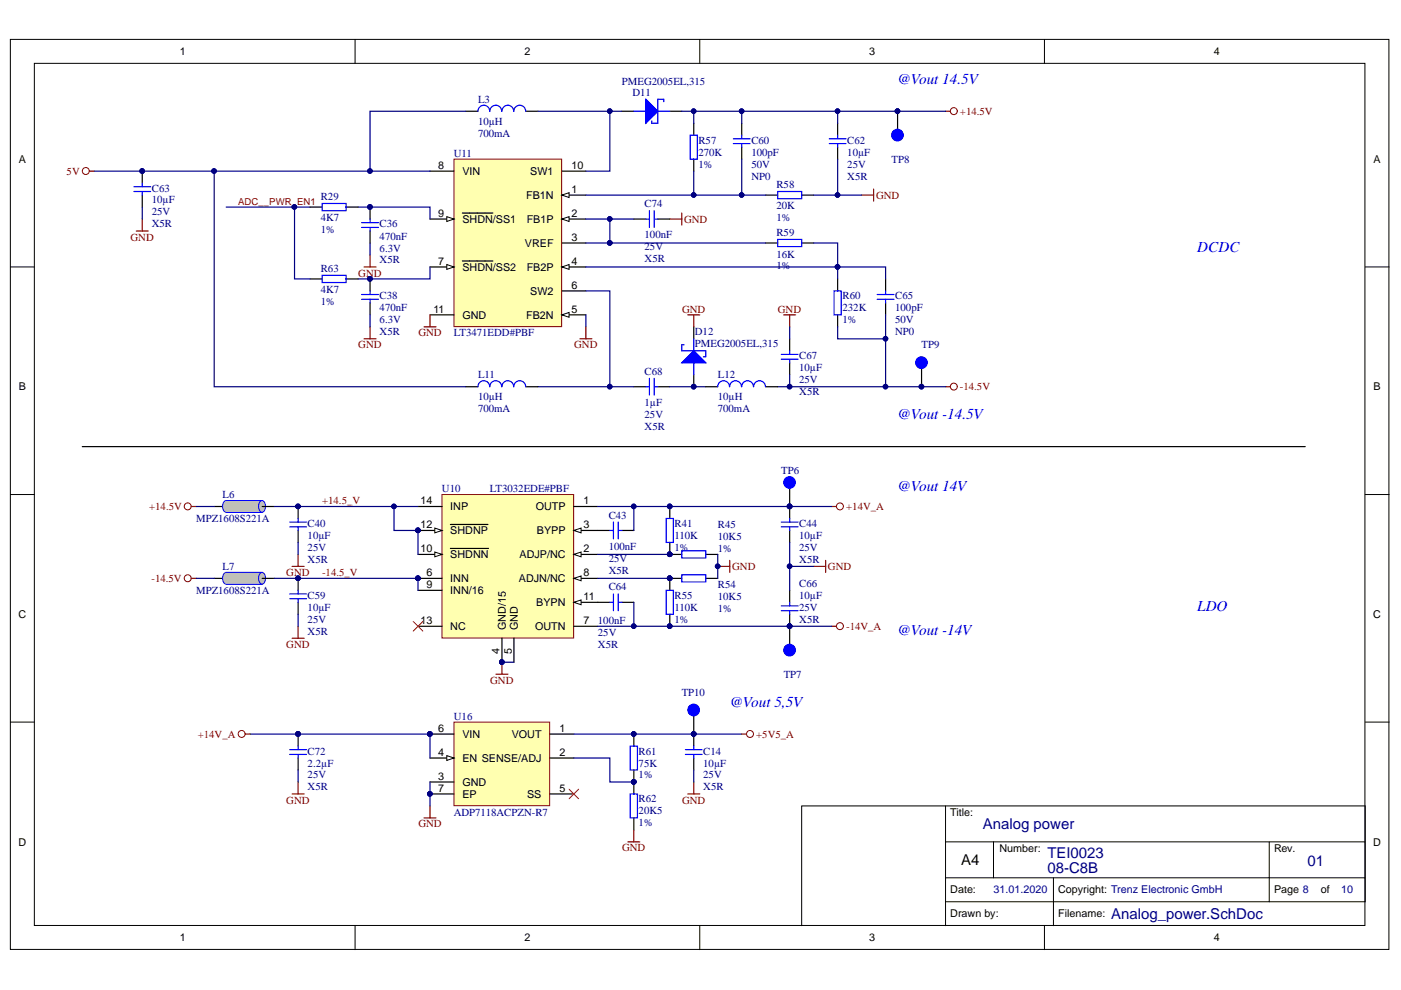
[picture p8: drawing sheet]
<svg xmlns="http://www.w3.org/2000/svg" width="297mm" height="210mm" viewBox="0 0 297 210" stroke-linecap="round" stroke-linejoin="round" font-family="sans-serif">
<defs><g id="words">
<g font-size="3.2" fill="#00f">
<text x="190.3" y="17.8">@Vout 14.5V</text>
<text x="253.8" y="53.4">DCDC</text>
<text x="190.3" y="88.9">@Vout -14.5V</text>
<text x="190.3" y="104.2">@Vout 14V</text>
<text x="253.8" y="129.6">LDO</text>
<text x="190.3" y="134.6">@Vout -14V</text>
<text x="154.7" y="149.9">@Vout 5,5V</text>
</g>
<g font-size="3.2" fill="#000080">
<text x="208.4" y="175.8">Analog power</text>
<text x="222.1" y="185.2">08-C8B</text>
<text x="222.1" y="181.9">TEI0023</text>
<text x="277.2" y="183.6">01</text>
<text x="235.6" y="194.8">Analog_power.SchDoc</text>
</g>
<text font-size="3.2" x="203.8" y="183.4">A4</text>
<g font-size="2.3">
<text x="38.1" y="11.7">1</text>
<text x="111.2" y="11.7">2</text>
<text x="184.3" y="11.7">3</text>
<text x="257.4" y="11.7">4</text>
<text x="4" y="34.5">A</text>
<text x="92.9" y="35.8">8</text>
<text x="121.1" y="35.8">10</text>
<text x="291.2" y="34.5">A</text>
<text x="98.1" y="37.1">VIN</text>
<text x="112.4" y="37.1">SW1</text>
<text x="121.1" y="40.9">1</text>
<text x="92.9" y="46">9</text>
<text x="98.1" y="47.2">SHDN/SS1</text>
<text x="111.5" y="42.2">FB1N</text>
<text x="111.7" y="47.2">FB1P</text>
<text x="121.1" y="46">2</text>
<text x="111.3" y="52.3">VREF</text>
<text x="121.1" y="51">3</text>
<text x="92.9" y="56.1">7</text>
<text x="98.1" y="57.4">SHDN/SS2</text>
<text x="111.7" y="57.4">FB2P</text>
<text x="121.1" y="56.1">4</text>
<text x="112.4" y="62.5">SW2</text>
<text x="121.1" y="61.2">6</text>
<text x="91.9" y="66.3">11</text>
<text x="98.1" y="67.6">GND</text>
<text x="111.5" y="67.6">FB2N</text>
<text x="121.1" y="66.3">5</text>
<text x="4" y="82.8">B</text>
<text x="291.2" y="82.8">B</text>
<text x="89.1" y="106.9">14</text>
<text x="123.7" y="106.9">1</text>
<text x="89.1" y="112">12</text>
<text x="95.5" y="113.2">SHDNP</text>
<text x="95.5" y="108.2">INP</text>
<text x="113.6" y="108.2">OUTP</text>
<text x="113.8" y="113.2">BYPP</text>
<text x="123.7" y="112">3</text>
<text x="89.1" y="117.1">10</text>
<text x="95.5" y="118.3">SHDNN</text>
<text x="110.1" y="118.3">ADJP/NC</text>
<text x="123.7" y="117.1">2</text>
<text x="90.4" y="122.2">6</text>
<text x="90.4" y="124.7">9</text>
<text x="95.5" y="123.4">INN</text>
<text x="95.5" y="126">INN/16</text>
<text x="110" y="123.4">ADJN/NC</text>
<text x="123.7" y="122.2">8</text>
<text x="3.9" y="131">C</text>
<text x="113.7" y="128.5">BYPN</text>
<text x="123.7" y="127.2">11</text>
<text x="291.1" y="131">C</text>
<text x="89.1" y="132.3">13</text>
<text x="95.5" y="133.6">NC</text>
<text x="107.2" y="133.5" transform="rotate(-90 107.2 133.5)">GND/15</text>
<text x="109.8" y="133.5" transform="rotate(-90 109.8 133.5)">GND</text>
<text x="113.4" y="133.6">OUTN</text>
<text x="123.7" y="132.3">7</text>
<text x="105.9" y="138.6" transform="rotate(-90 105.9 138.6)">4</text>
<text x="108.5" y="138.6" transform="rotate(-90 108.5 138.6)">5</text>
<text x="92.9" y="155.2">6</text>
<text x="118.6" y="155.2">1</text>
<text x="92.9" y="160.2">4</text>
<text x="98.1" y="156.4">VIN</text>
<text x="98.1" y="161.5">EN SENSE/ADJ</text>
<text x="108.5" y="156.4">VOUT</text>
<text x="118.6" y="160.2">2</text>
<text x="92.9" y="165.3">3</text>
<text x="92.9" y="167.8">7</text>
<text x="98.1" y="166.6">GND</text>
<text x="118.6" y="167.8">5</text>
<text x="98.1" y="169.1">EP</text>
<text x="111.8" y="169.1">SS</text>
<text x="201.5" y="173">Title:</text>
<text x="3.9" y="179.3">D</text>
<text x="291.1" y="179.3">D</text>
<text x="211.9" y="180.6">Number:</text>
<text x="270.1" y="180.6">Rev.</text>
<text x="201.5" y="189.4">Date:</text>
<text x="224.4" y="189.4">Copyright: Trenz Electronic GmbH</text>
<text x="270.1" y="189.4">Page 8</text>
<text x="280" y="189.4">of</text>
<text x="201.5" y="194.5">Drawn by:</text>
<text x="224.4" y="194.5">Filename:</text>
<text x="38.1" y="199.6">1</text>
<text x="111.2" y="199.6">2</text>
<text x="184.3" y="199.6">3</text>
<text x="257.4" y="199.6">4</text>
</g>
<g font-size="2.3" fill="#000080">
<text x="101.4" y="21.8">L3</text>
<text x="131.8" y="18">PMEG2005EL,315</text>
<text x="134.1" y="20.3">D11</text>
<text x="101.4" y="28.9">700mA</text>
<text x="101.4" y="26.4">10µH</text>
<text x="96.2" y="33.3">U11</text>
<text x="148.1" y="35.5">1%</text>
<text x="148.1" y="30.5">R57</text>
<text x="148.1" y="33">270K</text>
<text x="159.3" y="35.5">50V</text>
<text x="159.3" y="30.5">C60</text>
<text x="159.3" y="33">100pF</text>
<text x="179.6" y="35.5">25V</text>
<text x="179.6" y="30.5">C62</text>
<text x="179.6" y="33">10µF</text>
<text x="189" y="34.5">TP8</text>
<text x="32.2" y="40.6">C63</text>
<text x="159.3" y="38.1">NP0</text>
<text x="164.6" y="39.8">R58</text>
<text x="179.6" y="38.1">X5R</text>
<text x="32.2" y="45.7">25V</text>
<text x="32.2" y="43.1">10µF</text>
<text x="68" y="42.4">R29</text>
<text x="68" y="46.9">4K7</text>
<text x="136.7" y="43.9">C74</text>
<text x="164.6" y="46.9">1%</text>
<text x="164.6" y="44.4">20K</text>
<text x="32.2" y="48.2">X5R</text>
<text x="68" y="49.5">1%</text>
<text x="80.5" y="53.3">6.3V</text>
<text x="80.5" y="48.2">C36</text>
<text x="80.5" y="50.8">470nF</text>
<text x="136.7" y="53.1">25V</text>
<text x="136.7" y="50.5">100nF</text>
<text x="164.6" y="50">R59</text>
<text x="68" y="57.6">R63</text>
<text x="80.5" y="55.9">X5R</text>
<text x="136.7" y="55.6">X5R</text>
<text x="164.6" y="57.1">1%</text>
<text x="164.6" y="54.6">16K</text>
<text x="68" y="64.7">1%</text>
<text x="68" y="62.2">4K7</text>
<text x="80.5" y="63.5">C38</text>
<text x="178.6" y="63.5">R60</text>
<text x="189.8" y="63.5">C65</text>
<text x="80.5" y="68.5">6.3V</text>
<text x="80.5" y="71.1">X5R</text>
<text x="80.5" y="66">470nF</text>
<text x="96.2" y="71.3">LT3471EDD#PBF</text>
<text x="147.3" y="71.1">D12</text>
<text x="178.6" y="68.5">1%</text>
<text x="178.6" y="66">232K</text>
<text x="189.8" y="68.5">50V</text>
<text x="189.8" y="71.1">NP0</text>
<text x="189.8" y="66">100pF</text>
<text x="147.3" y="73.6">PMEG2005EL,315</text>
<text x="169.5" y="76.2">C67</text>
<text x="195.4" y="73.9">TP9</text>
<text x="101.4" y="80.2">L11</text>
<text x="136.7" y="79.5">C68</text>
<text x="152.2" y="80.2">L12</text>
<text x="169.5" y="81.3">25V</text>
<text x="169.5" y="83.8">X5R</text>
<text x="169.5" y="78.7">10µF</text>
<text x="101.4" y="87.3">700mA</text>
<text x="101.4" y="84.8">10µH</text>
<text x="136.7" y="88.6">25V</text>
<text x="136.7" y="86.1">1µF</text>
<text x="152.2" y="87.3">700mA</text>
<text x="152.2" y="84.8">10µH</text>
<text x="136.7" y="91.1">X5R</text>
<text x="165.6" y="100.5">TP6</text>
<text x="47.2" y="105.6">L6</text>
<text x="93.7" y="104.4">U10</text>
<text x="103.9" y="104.4">LT3032EDE#PBF</text>
<text x="41.6" y="110.7">MPZ1608S221A</text>
<text x="65.2" y="111.7">C40</text>
<text x="129.1" y="110">C43</text>
<text x="143" y="111.7">R41</text>
<text x="152.2" y="112">R45</text>
<text x="169.5" y="111.7">C44</text>
<text x="65.2" y="116.8">25V</text>
<text x="65.2" y="119.3">X5R</text>
<text x="65.2" y="114.3">10µF</text>
<text x="129.1" y="119.1">25V</text>
<text x="129.1" y="116.5">100nF</text>
<text x="143" y="116.8">1%</text>
<text x="143" y="114.3">110K</text>
<text x="152.2" y="117.1">1%</text>
<text x="152.2" y="114.5">10K5</text>
<text x="169.5" y="116.8">25V</text>
<text x="169.5" y="119.3">X5R</text>
<text x="169.5" y="114.3">10µF</text>
<text x="41.6" y="125.9">MPZ1608S221A</text>
<text x="47.2" y="120.9">L7</text>
<text x="129.1" y="121.6">X5R</text>
<text x="129.1" y="125.2">C64</text>
<text x="152.2" y="124.7">R54</text>
<text x="169.5" y="124.4">C66</text>
<text x="65.2" y="126.9">C59</text>
<text x="65.2" y="129.5">10µF</text>
<text x="143" y="126.9">R55</text>
<text x="143" y="129.5">110K</text>
<text x="152.2" y="129.8">1%</text>
<text x="152.2" y="127.2">10K5</text>
<text x="169.5" y="129.5">25V</text>
<text x="169.5" y="126.9">10µF</text>
<text x="65.2" y="132.1">25V</text>
<text x="65.2" y="134.6">X5R</text>
<text x="126.8" y="134.8">25V</text>
<text x="126.8" y="137.4">X5R</text>
<text x="126.8" y="132.3">100nF</text>
<text x="143" y="132.1">1%</text>
<text x="169.5" y="132.1">X5R</text>
<text x="166.2" y="143.7">TP7</text>
<text x="144.5" y="147.5">TP10</text>
<text x="96.2" y="152.6">U16</text>
<text x="65.2" y="160">C72</text>
<text x="135.4" y="160">R61</text>
<text x="149.1" y="160">C14</text>
<text x="65.2" y="165.1">25V</text>
<text x="65.2" y="167.6">X5R</text>
<text x="65.2" y="162.5">2.2µF</text>
<text x="135.4" y="165.1">1%</text>
<text x="135.4" y="162.5">75K</text>
<text x="149.1" y="165.1">25V</text>
<text x="149.1" y="167.6">X5R</text>
<text x="149.1" y="162.5">10µF</text>
<text x="96.2" y="172.9">ADP7118ACPZN-R7</text>
<text x="135.4" y="170.1">R62</text>
<text x="135.4" y="172.7">20K5</text>
<text x="135.4" y="175.2">1%</text>
<text x="210.7" y="189.4">31.01.2020</text>
<text x="284.3" y="189.4">10</text>
</g>
<g font-size="2.3" fill="#800000">
<text x="203.5" y="24.4">+14.5V</text>
<text x="14.1" y="37.1">5V</text>
<text x="145" y="47.2">GND</text>
<text x="185.7" y="42.1">GND</text>
<text x="27.7" y="51">GND</text>
<text x="76" y="58.7">GND</text>
<text x="88.7" y="71.3">GND</text>
<text x="144.6" y="66.3">GND</text>
<text x="164.9" y="66.3">GND</text>
<text x="76" y="73.9">GND</text>
<text x="121.7" y="73.9">GND</text>
<text x="203.5" y="82.8">-14.5V</text>
<text x="68.3" y="106.9">+14.5_V</text>
<text x="31.6" y="108.2">+14.5V</text>
<text x="179.4" y="108.2">+14V_A</text>
<text x="32.1" y="123.4">-14.5V</text>
<text x="60.7" y="122.1">GND</text>
<text x="68.3" y="122.1">-14.5_V</text>
<text x="155.2" y="120.9">GND</text>
<text x="175.5" y="120.9">GND</text>
<text x="60.7" y="137.4">GND</text>
<text x="179.4" y="133.6">-14V_A</text>
<text x="103.9" y="145">GND</text>
<text x="41.9" y="156.4">+14V_A</text>
<text x="160.3" y="156.4">+5V5_A</text>
<text x="60.7" y="170.4">GND</text>
<text x="144.6" y="170.4">GND</text>
<text x="88.7" y="175.4">GND</text>
<text x="131.9" y="180.5">GND</text>
</g>
<text font-size="2" fill="#800000" x="50.5" y="43.5">ADC__PWR_EN1</text>
</g></defs>
<g fill="#fff" stroke="#000" stroke-width=".21">
<path d="M2.2 8.4h292.3v192.9h-292.3z"/>
<path d="M7.3 13.4h282.1v182.8h-282.1z"/>
</g>
<g fill="none" stroke="#000" stroke-width=".21">
<path d="M75.3 8.4v5M148.4 8.4v5M221.4 8.4v5M2.2 56.6h5.1M289.4 56.6h5.1M2.2 104.9h5.1M289.4 104.9h5.1M2.2 153.1h5.1M289.4 153.1h5.1M200.5 170.9h88.9v20.3h-88.9zM200.5 170.9h-30.5v25.4M200.5 178.5h88.9"/>
<path d="M210.6 178.5v7.6h-10.1M269.1 178.5v12.7M75.3 196.3v5.1M148.4 196.3v5.1M200.5 191.2v5.1M210.6 186.1h78.8M221.4 196.3v5.1M223.4 186.1v10.2"/>
</g>
<path d="M93.7 104.9h27.9v30.4h-27.9z" fill="#ffffb0" stroke="#800000" stroke-width=".21"/>
<path d="M121.7 107.4h5.1M121.7 117.5h5.1" fill="none" stroke="#000" stroke-width=".25"/>
<path d="M121.7 117.5l1.5-.5v1.1z" fill="#fff"/>
<path d="M121.7 117.5l1.5-.5v1.1z" fill="none" stroke="#000" stroke-width=".21"/>
<path d="M121.7 112.5h5.1" fill="none" stroke="#000" stroke-width=".25"/>
<path d="M121.7 112.5l1.5-.5v1z" fill="#fff"/>
<path d="M121.7 112.5l1.5-.5v1z" fill="none" stroke="#000" stroke-width=".21"/>
<path d="M88.6 122.6h5.1M106.4 135.3v5.1M109 135.3v5.1M121.7 122.6h5.1M121.7 132.8h5.1" fill="none" stroke="#000" stroke-width=".25"/>
<g fill="#000080" stroke="#000080" stroke-width=".21">
<circle cx="106.4" cy="140.4" r=".48"/>
<circle cx="88.6" cy="122.6" r=".48"/>
</g>
<path d="M121.7 122.6l1.5-.5v1z" fill="#fff"/>
<path d="M121.7 122.6l1.5-.5v1z" fill="none" stroke="#000" stroke-width=".21"/>
<path d="M88.6 117.5h5.1M88.6 125.2h5.1" fill="none" stroke="#000" stroke-width=".25"/>
<path d="M92.2 117l1.5 .5-1.5 .6z" fill="#fff"/>
<path d="M92.2 117l1.5 .5-1.5 .6z" fill="none" stroke="#000" stroke-width=".21"/>
<path d="M95.5 116.3h8.1M121.7 127.7h5.1" fill="none" stroke="#000" stroke-width=".25"/>
<path d="M121.7 127.7l1.5-.5v1z" fill="#fff"/>
<path d="M121.7 127.7l1.5-.5v1z" fill="none" stroke="#000" stroke-width=".21"/>
<path d="M88.6 112.5h5.1" fill="none" stroke="#000" stroke-width=".25"/>
<path d="M92.2 112l1.5 .5-1.5 .5z" fill="#fff"/>
<path d="M92.2 112l1.5 .5-1.5 .5z" fill="none" stroke="#000" stroke-width=".21"/>
<g fill="none" stroke="#000" stroke-width=".25">
<path d="M45.4 107.4h2.6M88.6 107.4h5.1M95.5 111.2h7.9M126.8 112.5h2.5M131.8 112.5h2.6M142 107.4v2.5M142 115v2.5h2.5M149.6 117.5h2.6M88.6 132.8h5.1M126.8 127.7h2.5M131.8 127.7h2.6M142 130.2v2.6"/>
<path d="M144.5 122.6h-2.5v2.6M149.6 122.6h2.6M167.4 125.2v2.5M167.4 130.2v2.6"/>
</g>
<g fill="#000080" stroke="#000080" stroke-width=".21">
<circle cx="88.6" cy="112.4" r=".48"/>
<circle cx="106.4" cy="140.4" r=".48"/>
<circle cx="88.6" cy="122.6" r=".48"/>
<circle cx="152.2" cy="120.1" r=".48"/>
<circle cx="142" cy="107.4" r=".48"/>
<circle cx="142" cy="117.5" r=".48"/>
<circle cx="142" cy="122.6" r=".48"/>
<circle cx="142" cy="132.8" r=".48"/>
<circle cx="167.4" cy="132.8" r=".48"/>
</g>
<path d="M63.2 117.5v2.6M154.7 118.8v2.6M175.1 118.8v2.6M176.3 107.4h1M61.9 120.1h2.6M61.9 135.3h2.6M63.2 132.8v2.5M152.2 120.1h2.5M172.5 120.1h2.6M105.1 142.9h2.6M106.4 140.4v2.5" fill="none" stroke="#800000" stroke-width=".25"/>
<path d="M87.6 131.8l2 2M89.6 131.8l-2 2" fill="none" stroke="#f00" stroke-width=".21"/>
<circle cx="178.1" cy="107.4" r=".74" fill="none" stroke="#800000" stroke-width=".21"/>
<g fill="none" stroke="#00f" stroke-width=".25">
<path d="M129.3 112.5h.8M130.1 110.7v3.5M131.1 110.7v3.5M131.1 112.5h.7M141.2 109.9h1.6v5.1h-1.6zM144.5 116.8h5.1v1.5h-5.1zM129.3 127.7h.8M130.1 125.9v3.6M131.1 125.9v3.6M131.1 127.7h.7M141.2 125.2h1.6v5h-1.6zM144.5 121.9h5.1v1.5h-5.1z"/>
<path d="M165.6 129.5h3.6M165.6 128.5h3.6M167.4 127.7v.8M167.4 129.5v.7"/>
</g>
<path d="M47.6 106.2l.3-.1a1.42 1.42 0 0 1 0 2.5 1.46 1.46 0 0 1-.3-2.4z" fill="#c0c0c0" stroke="#00f" stroke-width=".21"/>
<path d="M48 106.1h7.5v2.5h-7.5z" fill="#c0c0c0" stroke="#c0c0c0" stroke-width=".21"/>
<path d="M55.3 106.2l.3-.1a1.42 1.42 0 0 1 0 2.5 1.46 1.46 0 0 1-.3-2.4z" fill="#c0c0c0" stroke="#00f" stroke-width=".21"/>
<path d="M55.6 107.4h2.5M45.4 122.6h2.6" fill="none" stroke="#000" stroke-width=".25"/>
<path d="M48 108.7h7.6M48 106.1h7.6" fill="none" stroke="#00f" stroke-width=".21"/>
<path d="M47.6 121.5l.3-.1a1.42 1.42 0 0 1 0 2.4 1.46 1.46 0 0 1-.3-2.3z" fill="#c0c0c0" stroke="#00f" stroke-width=".21"/>
<path d="M48 121.4h7.5v2.4h-7.5z" fill="#c0c0c0" stroke="#c0c0c0" stroke-width=".21"/>
<path d="M55.3 121.5l.3-.1a1.42 1.42 0 0 1 0 2.4 1.46 1.46 0 0 1-.3-2.3z" fill="#c0c0c0" stroke="#00f" stroke-width=".21"/>
<path d="M63.2 107.4v2.5M63.2 112.5v2.5M167.4 102.3v7.6M167.4 112.5v2.5M55.6 122.6h2.5M63.2 122.6v2.6M63.2 127.7v2.5M167.4 132.8v5.1" fill="none" stroke="#000" stroke-width=".25"/>
<path d="M48 123.9h7.6M48 121.4h7.6" fill="none" stroke="#00f" stroke-width=".21"/>
<g fill="#000080" stroke="#000080" stroke-width=".21">
<circle cx="167.4" cy="107.4" r=".48"/>
<circle cx="167.4" cy="132.8" r=".48"/>
<circle cx="63.2" cy="122.6" r=".48"/>
<circle cx="63.2" cy="107.4" r=".48"/>
</g>
<g fill="#00f" stroke="#00f" stroke-width=".21">
<circle cx="167.4" cy="102.3" r="1.25"/>
<circle cx="167.4" cy="137.8" r="1.25"/>
</g>
<path d="M61.4 111.7h3.6M61.4 110.7h3.6M63.2 109.9v.8M63.2 111.7v.8M165.6 111.7h3.6M165.6 110.7h3.6M167.4 109.9v.8M167.4 111.7v.8M61.4 126.9h3.6M61.4 125.9h3.6M63.2 125.2v.7M63.2 126.9v.8" fill="none" stroke="#00f" stroke-width=".25"/>
<path d="M96.3 33.7h22.8v35.5h-22.8z" fill="#ffffb0" stroke="#800000" stroke-width=".21"/>
<path d="M91.2 36.3h5.1M119.1 46.4h5.1" fill="none" stroke="#000" stroke-width=".25"/>
<path d="M119.1 46.4l1.6-.5v1.1z" fill="#fff"/>
<path d="M119.1 46.4l1.6-.5v1.1z" fill="none" stroke="#000" stroke-width=".21"/>
<path d="M119.1 41.4h5.1" fill="none" stroke="#000" stroke-width=".25"/>
<path d="M119.1 41.4l1.6-.5v1z" fill="#fff"/>
<path d="M119.1 41.4l1.6-.5v1z" fill="none" stroke="#000" stroke-width=".21"/>
<path d="M119.1 51.5h5.1M119.1 56.6h5.1" fill="none" stroke="#000" stroke-width=".25"/>
<path d="M119.1 56.6l1.6-.5v1z" fill="#fff"/>
<path d="M119.1 56.6l1.6-.5v1z" fill="none" stroke="#000" stroke-width=".21"/>
<path d="M119.1 66.8h5.1" fill="none" stroke="#000" stroke-width=".25"/>
<path d="M119.1 66.8l1.6-.5v1z" fill="#fff"/>
<path d="M119.1 66.8l1.6-.5v1z" fill="none" stroke="#000" stroke-width=".21"/>
<path d="M91.2 46.4h5.1M119.1 61.7h5.1" fill="none" stroke="#000" stroke-width=".25"/>
<path d="M94.7 45.9l1.6 .5-1.6 .6z" fill="#fff"/>
<path d="M94.7 45.9l1.6 .5-1.6 .6z" fill="none" stroke="#000" stroke-width=".21"/>
<path d="M119.1 36.3h5.1M91.2 56.6h5.1M98 45.2h6.5" fill="none" stroke="#000" stroke-width=".25"/>
<path d="M94.7 56.1l1.6 .5-1.6 .5z" fill="#fff"/>
<path d="M94.7 56.1l1.6 .5-1.6 .5z" fill="none" stroke="#000" stroke-width=".21"/>
<path d="M131.8 23.6h2.6M142 23.6h2.5M147.1 26.1v2.6M147.1 33.7v2.6M98 55.3h6.5M162.3 51.5h2.6M162.3 41.4h2.6M170 51.5h2.5M170 41.4h2.5M177.6 59.1v2.6M91.2 66.8h5.1M177.6 66.8v2.5" fill="none" stroke="#000" stroke-width=".25"/>
<path d="M134.4 23.6h2.5M136.9 21.1l2.6 2.5-2.6 2.5zM139.5 21.1v5M139.5 23.6h2.5M146.3 28.7h1.6v5h-1.6zM164.9 50.8h5.1v1.5h-5.1zM164.9 40.6h5.1v1.5h-5.1zM176.8 61.7h1.6v5.1h-1.6z" fill="none" stroke="#00f" stroke-width=".25"/>
<path d="M182.7 41.4h2.5M185.2 40.1v2.5" fill="none" stroke="#800000" stroke-width=".25"/>
<path d="M136.9 21.1l2.6 2.5-2.6 2.5z" fill="#00f"/>
<path d="M136.9 21.1l2.6 2.5-2.6 2.5z" fill="none" stroke="#00f" stroke-width=".21"/>
<g fill="none" stroke="#00f" stroke-width=".25">
<path d="M28.4 39.6h3.5M30.2 38.8v.8M138.2 25.6v.5h1.3M139.5 21.1h1.2v.5M155.5 30.4h3.5M155.5 29.4h3.5M157.3 28.7v.7M157.3 30.4v.8M175.8 30.4h3.6M175.8 29.4h3.6M177.6 28.7v.7M177.6 30.4v.8"/>
<path d="M28.4 40.6h3.5M30.2 40.6v.8M144.5 76.9l2.6-2.5 2.5 2.5zM144.5 74.4h5.1M147.1 71.8v2.6M147.1 76.9v2.6"/>
</g>
<path d="M30.2 36.3v2.5M157.3 26.1v2.6M157.3 31.2v2.5M177.6 26.1v2.6M177.6 31.2v2.5M30.2 41.4v2.5M147.1 69.3v2.5M147.1 79.5v2.5" fill="none" stroke="#000" stroke-width=".25"/>
<circle cx="202.2" cy="23.6" r=".74" fill="none" stroke="#800000" stroke-width=".21"/>
<path d="M200.5 23.6h1" fill="none" stroke="#800000" stroke-width=".25"/>
<g fill="#000080" stroke="#000080" stroke-width=".21">
<circle cx="30.1" cy="36.3" r=".48"/>
<circle cx="147.1" cy="82" r=".48"/>
</g>
<path d="M144.5 76.9l2.6-2.5 2.5 2.5z" fill="#00f"/>
<path d="M144.5 76.9l2.6-2.5 2.5 2.5z" fill="none" stroke="#00f" stroke-width=".21"/>
<g fill="none" stroke="#00f" stroke-width=".25">
<path d="M145.1 73.1h-.6v1.3M149.6 74.4v1.2h-.5M165.6 75.1h3.6M165.6 76.2h3.6M167.4 74.4v.7M167.4 76.2v.7M186 63.5h3.5M186 62.4h3.5M187.8 61.7v.7M187.8 63.5v.7M136.9 82h.8M137.7 80.2v3.6"/>
<path d="M138.7 80.2v3.6M138.7 82h.8"/>
</g>
<circle cx="147.1" cy="82" r=".48" fill="#000080" stroke="#000080" stroke-width=".21"/>
<path d="M187.8 59.1v2.6M167.4 71.8v2.6M167.4 76.9v2.6M187.8 64.2v2.6M134.4 82h2.5M139.5 82h2.5" fill="none" stroke="#000" stroke-width=".25"/>
<g fill="none" stroke="#800000" stroke-width=".25">
<path d="M19 36.3h1M28.9 49h2.5M30.2 46.4v2.6M89.9 69.3h2.5M91.2 66.8v2.5M145.8 66.8h2.6M147.1 66.8v2.5M166.2 66.8h2.5M167.4 66.8v2.5M200.5 82h1M40.6 107.4h1M40.6 122.6h1"/>
<path d="M176.3 132.8h1"/>
</g>
<g fill="none" stroke="#800000" stroke-width=".21">
<circle cx="18.2" cy="36.3" r=".74"/>
<circle cx="202.2" cy="82" r=".74"/>
<circle cx="39.8" cy="107.4" r=".74"/>
<circle cx="39.8" cy="122.6" r=".74"/>
<circle cx="178.1" cy="132.8" r=".74"/>
</g>
<path d="M96.3 153.1h20.2v17.7h-20.2z" fill="#ffffb0" stroke="#800000" stroke-width=".21"/>
<path d="M91.2 155.6h5.1M116.6 155.6h5.1M91.2 160.7h5.1M91.2 165.8h5.1M116.6 160.7h5.1" fill="none" stroke="#000" stroke-width=".25"/>
<circle cx="91.1" cy="155.6" r=".49" fill="#000080" stroke="#000080" stroke-width=".21"/>
<path d="M94.7 160.2l1.6 .5-1.6 .5z" fill="#fff"/>
<path d="M94.7 160.2l1.6 .5-1.6 .5z" fill="none" stroke="#000" stroke-width=".21"/>
<g fill="none" stroke="#000" stroke-width=".25">
<path d="M98.8 23.6h2.5M111.5 23.6h2.5M190.3 23.6v5.1M65.7 43.9h2.6M65.7 59.1h2.6M73.4 43.9h2.5M73.4 59.1h2.5M78.5 43.9v2.5M78.5 49v2.5M78.5 59.1v2.6M134.4 46.4h2.5M139.5 46.4h2.5"/>
<path d="M78.5 64.2v2.6M195.4 76.9v5.1M17.5 94.7h259.2M98.8 82h2.5M111.5 82h2.5M149.6 82h2.6M162.3 82h2.6M63.2 155.6v2.6M134.4 155.6v2.6M147.1 150.6v7.6M63.2 160.7v2.6M91.2 168.3h5.1"/>
<path d="M116.6 168.3h5.1M134.4 163.3v5M134.4 173.4v2.6M147.1 160.7v2.6"/>
</g>
<g fill="#000080" stroke="#000080" stroke-width=".21">
<circle cx="91.1" cy="168.3" r=".49"/>
<circle cx="91.1" cy="155.6" r=".49"/>
<circle cx="134.4" cy="165.8" r=".48"/>
<circle cx="134.4" cy="155.6" r=".48"/>
<circle cx="63.2" cy="155.6" r=".48"/>
<circle cx="190.3" cy="23.6" r=".48"/>
<circle cx="195.4" cy="82" r=".48"/>
<circle cx="147.1" cy="155.6" r=".48"/>
<circle cx="106.4" cy="140.4" r=".48"/>
<circle cx="134.4" cy="107.4" r=".48"/>
<circle cx="142" cy="107.4" r=".48"/>
<circle cx="167.4" cy="107.4" r=".48"/>
<circle cx="134.4" cy="132.8" r=".48"/>
<circle cx="142" cy="132.8" r=".48"/>
<circle cx="167.4" cy="132.8" r=".48"/>
<circle cx="142" cy="122.6" r=".48"/>
<circle cx="142" cy="117.5" r=".48"/>
<circle cx="152.2" cy="120.1" r=".48"/>
<circle cx="88.6" cy="122.6" r=".48"/>
<circle cx="167.4" cy="120.1" r=".48"/>
<circle cx="63.2" cy="122.6" r=".48"/>
<circle cx="63.2" cy="107.4" r=".48"/>
<circle cx="83.5" cy="107.4" r=".48"/>
<circle cx="177.6" cy="56.6" r=".48"/>
<circle cx="78.4" cy="36.3" r=".48"/>
<circle cx="45.4" cy="36.3" r=".49"/>
<circle cx="30.1" cy="36.3" r=".48"/>
<circle cx="147.1" cy="41.3" r=".48"/>
<circle cx="157.2" cy="41.3" r=".48"/>
<circle cx="147.1" cy="23.6" r=".48"/>
<circle cx="157.2" cy="23.6" r=".48"/>
<circle cx="177.6" cy="23.6" r=".48"/>
<circle cx="177.6" cy="41.3" r=".48"/>
<circle cx="147.1" cy="82" r=".48"/>
<circle cx="167.4" cy="82" r=".48"/>
<circle cx="129.3" cy="82" r=".48"/>
<circle cx="129.3" cy="23.6" r=".48"/>
<circle cx="187.7" cy="71.8" r=".48"/>
<circle cx="78.4" cy="43.9" r=".48"/>
<circle cx="78.4" cy="59.1" r=".48"/>
<circle cx="62.4" cy="43.9" r=".49"/>
<circle cx="187.7" cy="82" r=".48"/>
<circle cx="88.6" cy="112.4" r=".48"/>
<circle cx="129.3" cy="51.5" r=".48"/>
<circle cx="129.3" cy="46.4" r=".48"/>
</g>
<g fill="none" stroke="#800000" stroke-width=".25">
<path d="M77.2 56.6h2.5M78.5 54.1v2.5M142 46.4h2.5M144.5 45.2v2.5M77.2 71.8h2.5M78.5 69.3v2.5M122.9 71.8h2.6M124.2 69.3v2.5M52 155.6h1M157.3 155.6h1M61.9 168.3h2.6M63.2 165.8v2.5"/>
<path d="M89.9 173.4h2.5M91.2 170.9v2.5M133.1 178.5h2.6M134.4 176v2.5M145.8 168.3h2.6M147.1 165.8v2.5"/>
</g>
<g fill="none" stroke="#00f" stroke-width=".25">
<path d="M106.4 23.6a1.27 1.27 0 0 0-1.3-1.3 1.27 1.27 0 0 0-1.3 1.3 1.25 1.25 0 0 0-1.2-1.3 1.25 1.25 0 0 0-1.3 1.3M111.5 23.6a1.27 1.27 0 0 0-1.3-1.3 1.27 1.27 0 0 0-1.3 1.3 1.25 1.25 0 0 0-1.2-1.3 1.25 1.25 0 0 0-1.3 1.3M68.3 43.1h5.1v1.6h-5.1zM68.3 58.4h5.1v1.5h-5.1zM76.7 48.2h3.5M76.7 47.2h3.5M78.5 46.4v.8M78.5 48.2v.8M136.9 46.4h.8M137.7 44.7v3.5M138.7 44.7v3.5M138.7 46.4h.8"/>
<path d="M76.7 63.5h3.5M76.7 62.4h3.5M78.5 61.7v.7M78.5 63.5v.7M106.4 82a1.27 1.27 0 0 0-1.3-1.3 1.27 1.27 0 0 0-1.3 1.3 1.25 1.25 0 0 0-1.2-1.3 1.25 1.25 0 0 0-1.3 1.3M111.5 82a1.27 1.27 0 0 0-1.3-1.3 1.27 1.27 0 0 0-1.3 1.3 1.25 1.25 0 0 0-1.2-1.3 1.25 1.25 0 0 0-1.3 1.3M157.2 82a1.27 1.27 0 0 0-1.3-1.3 1.27 1.27 0 0 0-1.2 1.3 1.25 1.25 0 0 0-1.3-1.3 1.25 1.25 0 0 0-1.2 1.3M162.3 82a1.27 1.27 0 0 0-1.3-1.3 1.27 1.27 0 0 0-1.2 1.3 1.25 1.25 0 0 0-1.3-1.3 1.25 1.25 0 0 0-1.2 1.3M61.4 160h3.6M61.4 158.9h3.6M63.2 158.2v.7M63.2 160v.7"/>
<path d="M133.6 158.2h1.5v5.1h-1.5zM145.3 160h3.6M145.3 158.9h3.6M147.1 158.2v.7M147.1 160v.7M133.6 168.3h1.5v5.1h-1.5z"/>
</g>
<g fill="#00f" stroke="#00f" stroke-width=".21">
<circle cx="190.3" cy="28.6" r="1.25"/>
<circle cx="195.4" cy="76.9" r="1.25"/>
<circle cx="147.1" cy="150.5" r="1.25"/>
</g>
<g fill="none" stroke="#000080" stroke-width=".25">
<path d="M20 36.3h71.2M45.4 36.3v45.7h53.4M98.8 23.6h-20.3v12.7M114 23.6h17.8M129.3 23.6v12.7h-5.1M144.5 23.6h2.6M147.1 36.3v5.1M157.3 23.6v2.5M157.3 33.7v7.7M177.6 23.6v2.5M177.6 33.7v7.7M200.5 23.6h-53.4v2.5"/>
<path d="M30.2 43.9v2.5M48 43.9h17.7M62.4 43.9v15.2h3.3M75.9 43.9h15.3v2.5M78.5 51.5v2.6M91.2 56.6v2.5h-15.3M124.2 41.4h38.1M124.2 56.6h63.6v2.5M124.2 51.5h38.1M124.2 46.4h5.1M134.4 46.4h-5.1v5.1M172.5 51.5h5.1v7.6"/>
<path d="M172.5 41.4h10.2M78.5 66.8v2.5M124.2 61.7h5.1v20.3h5.1M124.2 66.8v2.5M167.4 69.3v2.5M167.4 79.5v2.5M177.6 69.3v2.5h10.2v10.2h12.7M187.8 66.8v5M114 82h15.3M142 82h7.6M164.9 82h22.9M41.6 107.4h3.8"/>
<path d="M58.1 107.4h30.5M63.2 115v2.5M83.5 107.4v5.1h5.1v5M126.8 107.4h49.5M126.8 117.5h15.2M134.4 107.4v5.1M152.2 117.5v5.1M167.4 115v10.2M41.6 122.6h3.8M58.1 122.6h30.5v2.6M63.2 130.2v2.6M126.8 132.8h49.5"/>
<path d="M126.8 122.6h15.2M134.4 127.7v5.1M167.4 120.1h5.1M53 155.6h38.2v5.1M106.4 140.4h2.6M121.7 155.6h35.6M63.2 163.3v2.5M91.2 165.8v5.1M121.7 160.7h7.6v5.1h5.1M147.1 163.3v2.5"/>
</g>
<path d="M120.7 167.3l2 2.1M122.7 167.3l-2 2.1" fill="none" stroke="#f00" stroke-width=".21"/>
<g fill="none" stroke="#800000" stroke-width=".21">
<circle cx="51.2" cy="155.6" r=".74"/>
<circle cx="159" cy="155.6" r=".74"/>
</g>
<use href="#words"/>
</svg>
